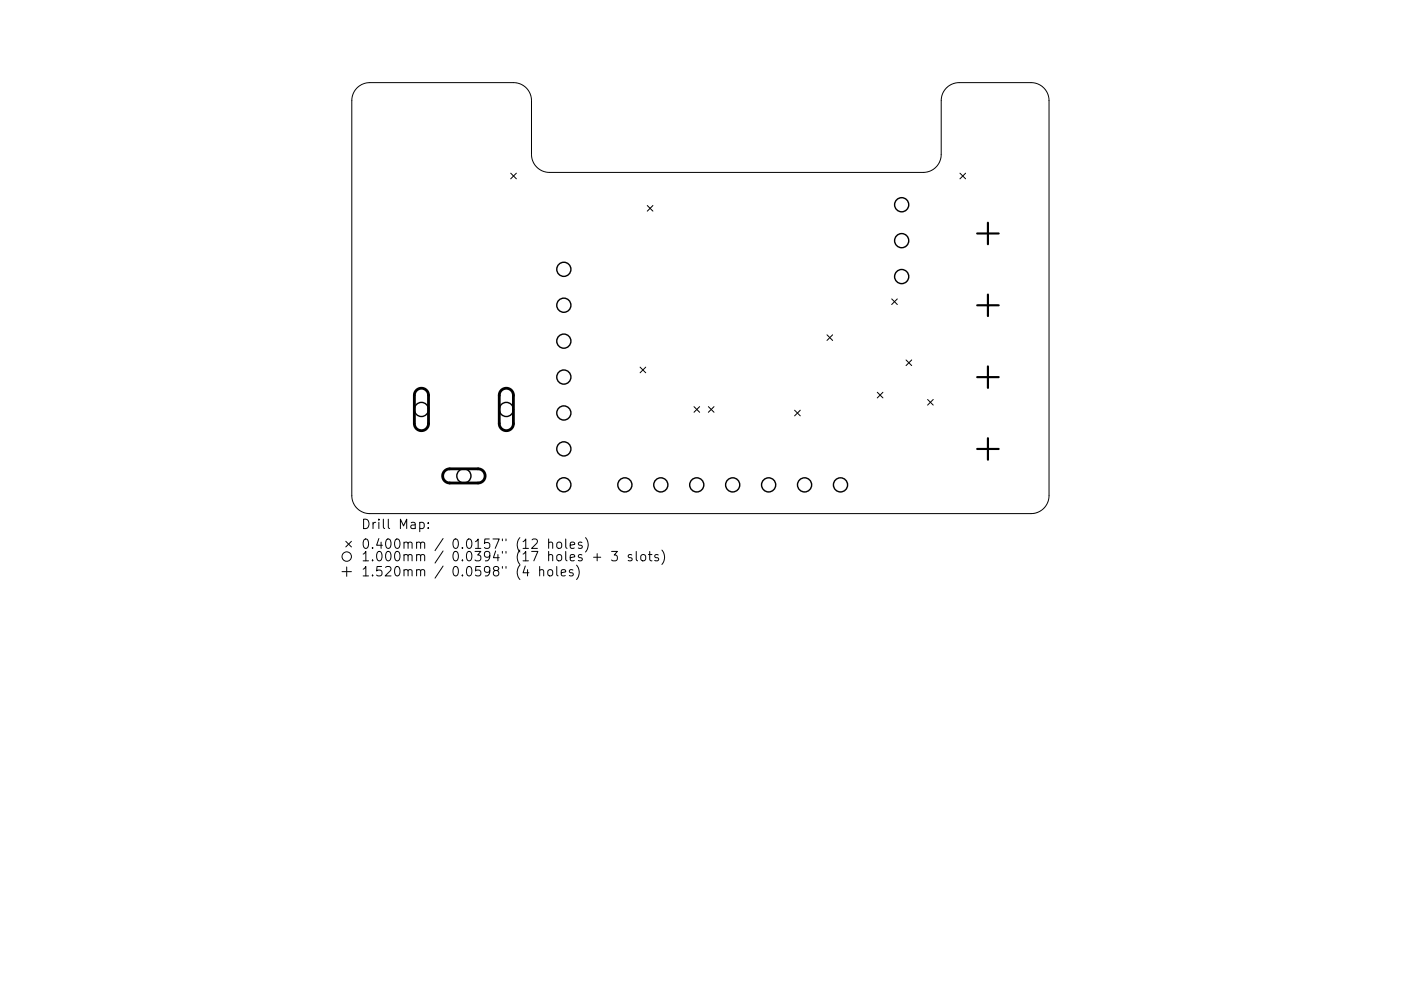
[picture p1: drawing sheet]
<svg xmlns="http://www.w3.org/2000/svg" width="297mm" height="210mm" viewBox="0 0 297 210" stroke-linecap="round" stroke-linejoin="round" font-family="sans-serif">
<defs><g id="words">
<g font-size="2.8">
<text x="76.5" y="112.2">Drill Map:</text>
<text x="76.5" y="116.4">0.400mm / 0.0157&quot; (12 holes)</text>
<text x="76.5" y="119.1">1.000mm / 0.0394&quot; (17 holes + 3 slots)</text>
<text x="76.5" y="122.3">1.520mm / 0.0598&quot; (4 holes)</text>
</g>
</g></defs>
<g fill="none" stroke="#000" stroke-width=".21">
<path d="M75.7 18.6a3.8 3.8 0 0 1 2.7-1.1h30.5a3.8 3.8 0 0 1 3.8 3.8v11.5a3.8 3.8 0 0 0 3.8 3.8h79.2a3.8 3.8 0 0 0 3.9-3.8v-11.5a3.8 3.8 0 0 1 3.8-3.8h15.2a3.8 3.8 0 0 1 3.8 3.8v83.9a3.8 3.8 0 0 1-3.8 3.8h-140.2a3.8 3.8 0 0 1-3.8-3.8v-83.9a3.8 3.8 0 0 1 1.1-2.7zM108.3 36.7l1.2 1.2M109.5 36.7l-1.2 1.2M203.5 36.7l1.2 1.2M204.7 36.7l-1.2 1.2M137.2 43.6l1.2 1.2M138.4 43.6l-1.2 1.2M135.7 77.9l1.2 1.2M136.9 77.9l-1.2 1.2M175.3 71l1.2 1.2M176.5 71l-1.2 1.2M189 63.4l1.2 1.2"/>
<path d="M190.2 63.4l-1.2 1.2M192.1 76.4l1.2 1.2M193.3 76.4l-1.2 1.2M147.1 86.3l1.2 1.2M148.3 86.3l-1.2 1.2M150.2 86.3l1.2 1.2M151.4 86.3l-1.2 1.2M168.5 87l1.2 1.2M169.7 87l-1.2 1.2M186 83.2l1.2 1.2M187.2 83.2l-1.2 1.2M196.7 84.7l1.2 1.2"/>
<path d="M197.9 84.7l-1.2 1.2M73.3 114.8l1.2 1.2M74.5 114.8l-1.2 1.2M89 110.9l.6-.1 .3 .4v.6l-.1 .3h-.8M90.8 112v.2M90.8 110.9v.2M112.8 114.5l.3-.1h.7a.54 .54 0 0 1 .1 .8l-1.2 1.2h1.2M116.3 115.2a.5 .5 0 0 1 .9 .1v1.1M116.3 114.4v2M118.1 115.2a.54 .54 0 0 1 .6-.2 .54 .54 0 0 1 .4 .4v.6a.54 .54 0 0 1-.5 .4 .54 .54 0 0 1-.6-.4zM119.9 114.4v1.7l.3 .3M120.9 115.7l1-.2-.1-.4-.6-.1-.3 .3 .1 1h.8"/>
<path d="M122.2 119.9a2.29 2.29 0 0 1 0 3.1M123.4 115.1l-.5-.1-.3 .3 .1 .3 .7 .2v.5h-.8M124.1 114.1a2.29 2.29 0 0 1 0 3M125.9 118.2h1.5M126.6 117.5v1.5M129.7 117h1.2l-.7 .8a.54 .54 0 0 1 .7 .3v.5l-.2 .3-.8 .1-.2-.2M133.9 117.8l-.4-.1-.3 .2 .1 .3 .6 .2v.5h-.7M134.9 117v1.7l.3 .3M135.9 117.8l.3-.1a.54 .54 0 0 1 .7 .3v.6a.54 .54 0 0 1-.5 .4 .54 .54 0 0 1-.5-.4zM137.5 117.7h.7M137.8 117v1.7l.1 .2 .3 .1M139.6 117.8l-.5-.1-.3 .2 .1 .3 .7 .2v.5h-.8"/>
<path d="M140.3 116.7a2.29 2.29 0 0 1 0 3.1M72.5 121.3h2M73.5 120.3v2M114.4 121a.5 .5 0 0 1 .9 .1v1.1M114.4 120.2v2M116.3 121a.54 .54 0 0 1 .9 .2l-.1 .8a.54 .54 0 0 1-.5 .2 .54 .54 0 0 1-.5-.4v-.6zM118 120.2v1.7l.3 .3M119 121.5l.9-.2v-.3l-.6-.1-.3 .2 .1 1h.8M121.5 121l-.5-.1-.3 .2 .1 .3 .7 .2v.5h-.8"/>
<circle cx="73.5" cy="118.1" r="1"/>
</g>
<g fill="none" stroke="#000" stroke-width=".3">
<circle cx="119.5" cy="57.1" r="1.5"/>
<circle cx="191.2" cy="43.4" r="1.5"/>
<circle cx="191.2" cy="58.7" r="1.5"/>
<circle cx="191.2" cy="51.1" r="1.5"/>
<circle cx="119.5" cy="72.4" r="1.5"/>
<circle cx="119.5" cy="64.8" r="1.5"/>
<circle cx="119.5" cy="80" r="1.5"/>
<circle cx="89.4" cy="86.9" r="1.5"/>
<circle cx="107.4" cy="86.9" r="1.5"/>
<circle cx="119.5" cy="95.2" r="1.5"/>
<circle cx="119.5" cy="87.6" r="1.5"/>
<circle cx="98.4" cy="101" r="1.5"/>
<circle cx="119.5" cy="102.9" r="1.5"/>
<circle cx="132.5" cy="102.9" r="1.5"/>
<circle cx="140.1" cy="102.9" r="1.5"/>
<circle cx="147.7" cy="102.9" r="1.5"/>
<circle cx="155.3" cy="102.9" r="1.5"/>
<circle cx="163" cy="102.9" r="1.5"/>
<circle cx="170.6" cy="102.9" r="1.5"/>
<circle cx="178.2" cy="102.9" r="1.5"/>
</g>
<path d="M88.3 82.8a1.5 1.5 0 0 1 1.6-.3 1.5 1.5 0 0 1 1 1.4v6a1.5 1.5 0 0 1-1.5 1.5 1.5 1.5 0 0 1-1.5-1.5v-6.2zM94.3 99.9l.9-.4h6.2a1.5 1.5 0 0 1 1.5 1.5 1.5 1.5 0 0 1-1.5 1.5h-6a1.5 1.5 0 0 1-1.4-1 1.5 1.5 0 0 1 .3-1.6zM106.3 82.8a1.5 1.5 0 0 1 1.6-.3 1.5 1.5 0 0 1 1 1.4v6a1.5 1.5 0 0 1-1.5 1.5 1.5 1.5 0 0 1-1.5-1.5v-6.2z" fill="none" stroke="#000" stroke-width=".6"/>
<path d="M207.2 49.5h4.5M209.5 47.3v4.5M207.2 64.8h4.5M209.5 62.5v4.6M209.5 77.7v4.6M207.2 80h4.5M207.2 95.3h4.5M209.5 93v4.5" fill="none" stroke="#000" stroke-width=".46"/>
<use href="#words"/>
</svg>
